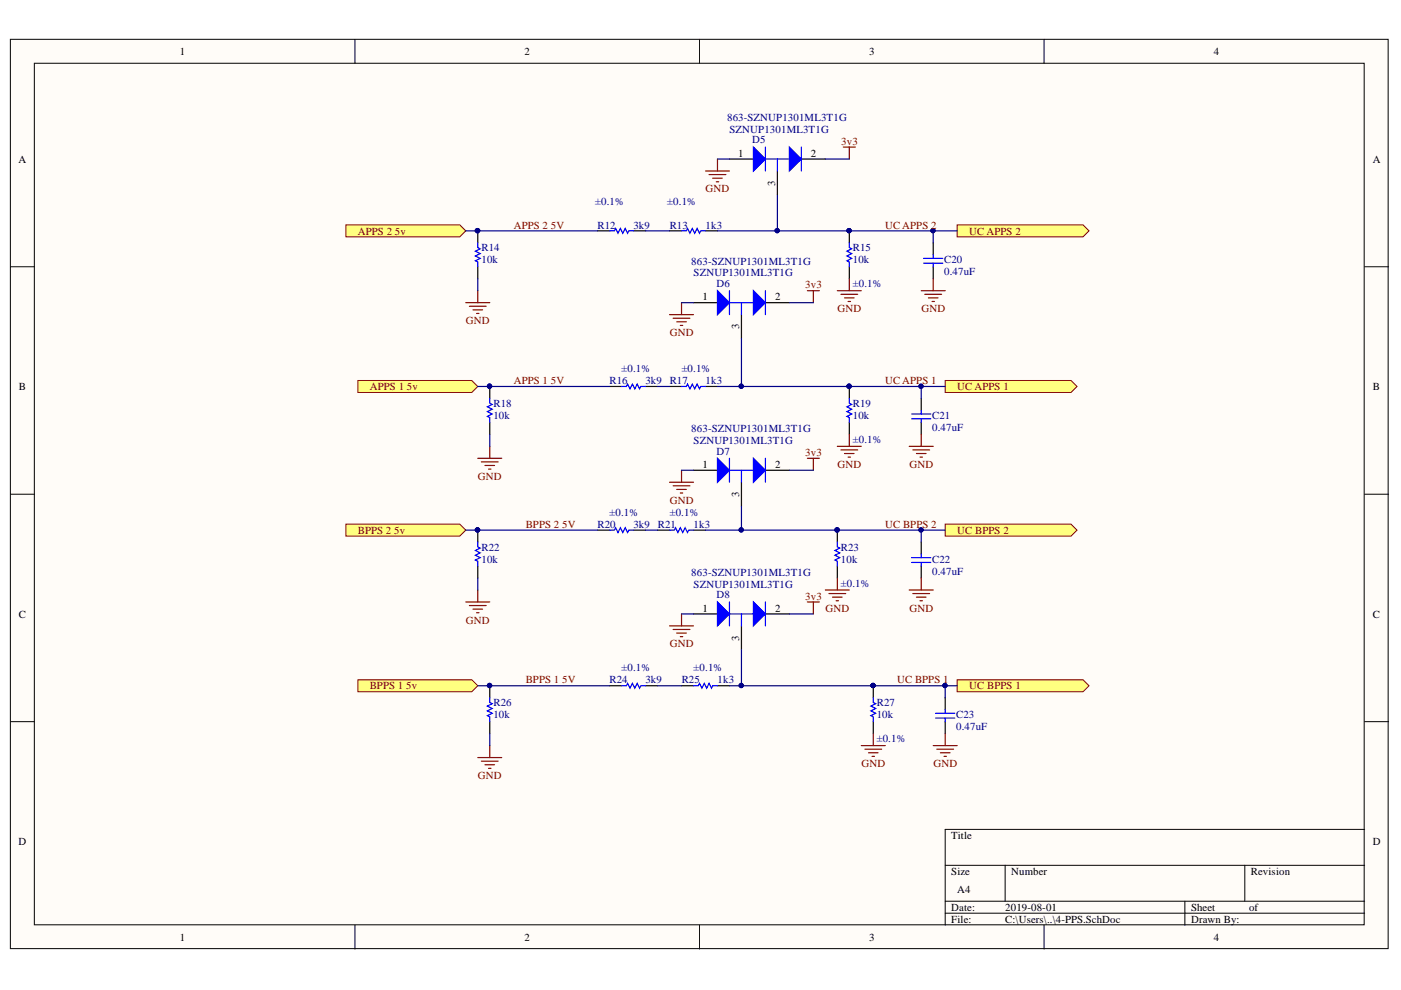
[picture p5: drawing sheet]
<svg xmlns="http://www.w3.org/2000/svg" width="297mm" height="210mm" viewBox="0 0 297 210" stroke-linecap="round" stroke-linejoin="round" font-family="sans-serif">
<defs><g id="words">
<g font-size="2.3">
<text x="38.1" y="11.6">1</text>
<text x="111.2" y="11.6">2</text>
<text x="184.3" y="11.6">3</text>
<text x="257.3" y="11.6">4</text>
<text x="3.9" y="34.5">A</text>
<text x="156.5" y="33.2">1</text>
<text x="171.9" y="33.2">2</text>
<text x="291.1" y="34.5">A</text>
<text x="164.3" y="39.4" transform="rotate(-90 164.3 39.4)">3</text>
<text x="148.9" y="63.7">1</text>
<text x="164.3" y="63.7">2</text>
<text x="156.7" y="69.9" transform="rotate(-90 156.7 69.9)">3</text>
<text x="4" y="82.7">B</text>
<text x="291.1" y="82.7">B</text>
<text x="148.9" y="99.2">1</text>
<text x="164.3" y="99.2">2</text>
<text x="156.7" y="105.4" transform="rotate(-90 156.7 105.4)">3</text>
<text x="4" y="130.9">C</text>
<text x="148.9" y="129.7">1</text>
<text x="164.3" y="129.7">2</text>
<text x="291.1" y="130.9">C</text>
<text x="156.7" y="135.8" transform="rotate(-90 156.7 135.8)">3</text>
<text x="3.9" y="179.2">D</text>
<text x="201.7" y="177.9">Title</text>
<text x="291.1" y="179.2">D</text>
<text x="201.7" y="185.5">Size</text>
<text x="214.4" y="185.5">Number</text>
<text x="265.2" y="185.5">Revision</text>
<text x="203" y="189.3">A4</text>
<text x="201.7" y="193.1">Date:</text>
<text x="201.7" y="195.7">File:</text>
<text x="213.1" y="193.1">2019-08-01</text>
<text x="213.1" y="195.7">C:\Users\..\4-PPS.SchDoc</text>
<text x="252.5" y="193.1">Sheet</text>
<text x="252.5" y="195.7">Drawn By:</text>
<text x="264.8" y="193.1">of</text>
<text x="38.1" y="199.5">1</text>
<text x="111.2" y="199.5">2</text>
<text x="184.3" y="199.5">3</text>
<text x="257.3" y="199.5">4</text>
</g>
<g font-size="2.3" fill="#000080">
<text x="154.2" y="25.6">863-SZNUP1301ML3T1G</text>
<text x="154.7" y="28.1">SZNUP1301ML3T1G</text>
<text x="159.5" y="30.4">D5</text>
<text x="126.2" y="43.4">±0.1%</text>
<text x="141.5" y="43.4">±0.1%</text>
<text x="102.1" y="53.3">R14</text>
<text x="126.7" y="48.5">R12</text>
<text x="134.3" y="48.5">3k9</text>
<text x="142" y="48.5">R13</text>
<text x="149.6" y="48.5">1k3</text>
<text x="180.8" y="53.3">R15</text>
<text x="102.1" y="55.8">10k</text>
<text x="146.6" y="56.1">863-SZNUP1301ML3T1G</text>
<text x="147.1" y="58.6">SZNUP1301ML3T1G</text>
<text x="180.8" y="55.8">10k</text>
<text x="200.2" y="58.4">0.47uF</text>
<text x="200.2" y="55.8">C20</text>
<text x="151.9" y="60.9">D6</text>
<text x="180.8" y="60.9">±0.1%</text>
<text x="129.2" y="81.4">R16</text>
<text x="131.8" y="78.9">±0.1%</text>
<text x="136.8" y="81.4">3k9</text>
<text x="142" y="81.4">R17</text>
<text x="144.5" y="78.9">±0.1%</text>
<text x="149.6" y="81.4">1k3</text>
<text x="104.6" y="88.8">10k</text>
<text x="104.6" y="86.2">R18</text>
<text x="180.8" y="88.8">10k</text>
<text x="180.8" y="86.2">R19</text>
<text x="197.6" y="88.8">C21</text>
<text x="146.6" y="91.6">863-SZNUP1301ML3T1G</text>
<text x="147.1" y="94.1">SZNUP1301ML3T1G</text>
<text x="180.8" y="93.9">±0.1%</text>
<text x="197.6" y="91.3">0.47uF</text>
<text x="151.9" y="96.4">D7</text>
<text x="126.7" y="111.9">R20</text>
<text x="129.2" y="109.4">±0.1%</text>
<text x="134.3" y="111.9">3k9</text>
<text x="139.5" y="111.9">R21</text>
<text x="142" y="109.4">±0.1%</text>
<text x="147.1" y="111.9">1k3</text>
<text x="102.1" y="119.3">10k</text>
<text x="102.1" y="116.7">R22</text>
<text x="178.3" y="119.3">10k</text>
<text x="178.3" y="116.7">R23</text>
<text x="197.6" y="119.3">C22</text>
<text x="146.6" y="122.1">863-SZNUP1301ML3T1G</text>
<text x="147.1" y="124.6">SZNUP1301ML3T1G</text>
<text x="178.3" y="124.4">±0.1%</text>
<text x="197.6" y="121.8">0.47uF</text>
<text x="151.9" y="126.9">D8</text>
<text x="131.8" y="142.3">±0.1%</text>
<text x="147.1" y="142.3">±0.1%</text>
<text x="104.6" y="149.7">R26</text>
<text x="129.2" y="144.9">R24</text>
<text x="136.8" y="144.9">3k9</text>
<text x="144.5" y="144.9">R25</text>
<text x="152.1" y="144.9">1k3</text>
<text x="185.9" y="149.7">R27</text>
<text x="104.6" y="152.2">10k</text>
<text x="185.9" y="152.2">10k</text>
<text x="202.7" y="154.8">0.47uF</text>
<text x="202.7" y="152.2">C23</text>
<text x="185.9" y="157.3">±0.1%</text>
</g>
<g font-size="2.3" fill="#800000">
<text x="178.4" y="30.7">3v3</text>
<text x="149.6" y="40.8">GND</text>
<text x="75.9" y="49.8">APPS 2</text>
<text x="83.7" y="49.8">5v</text>
<text x="108.9" y="48.5">APPS 2</text>
<text x="116.8" y="48.5">5V</text>
<text x="187.7" y="48.5">UC APPS 2</text>
<text x="205.5" y="49.8">UC APPS 2</text>
<text x="170.7" y="61.2">3v3</text>
<text x="98.8" y="68.8">GND</text>
<text x="142" y="71.3">GND</text>
<text x="177.6" y="66.2">GND</text>
<text x="195.4" y="66.2">GND</text>
<text x="78.4" y="82.7">APPS 1</text>
<text x="86.3" y="82.7">5v</text>
<text x="108.9" y="81.4">APPS 1</text>
<text x="116.8" y="81.4">5V</text>
<text x="187.7" y="81.4">UC APPS 1</text>
<text x="203" y="82.7">UC APPS 1</text>
<text x="101.3" y="101.7">GND</text>
<text x="170.7" y="96.6">3v3</text>
<text x="177.6" y="99.2">GND</text>
<text x="192.8" y="99.2">GND</text>
<text x="142" y="106.9">GND</text>
<text x="75.9" y="113.2">BPPS 2</text>
<text x="83.6" y="113.2">5v</text>
<text x="111.5" y="111.9">BPPS 2</text>
<text x="119.2" y="111.9">5V</text>
<text x="187.7" y="111.9">UC BPPS 2</text>
<text x="203" y="113.2">UC BPPS 2</text>
<text x="170.7" y="127.1">3v3</text>
<text x="175.1" y="129.7">GND</text>
<text x="192.8" y="129.7">GND</text>
<text x="98.8" y="132.2">GND</text>
<text x="142" y="137.3">GND</text>
<text x="78.4" y="146.1">BPPS 1</text>
<text x="86.1" y="146.1">5v</text>
<text x="111.5" y="144.9">BPPS 1</text>
<text x="119.2" y="144.9">5V</text>
<text x="190.2" y="144.9">UC BPPS 1</text>
<text x="205.5" y="146.1">UC BPPS 1</text>
<text x="101.3" y="165.2">GND</text>
<text x="182.7" y="162.6">GND</text>
<text x="197.9" y="162.6">GND</text>
</g>
</g></defs>
<g fill="#fffcf8" stroke="#000" stroke-width=".21">
<path d="M2.2 8.3h292.1v192.8h-292.1z"/>
<path d="M7.3 13.4h281.9v182.7h-281.9z"/>
</g>
<g fill="none" stroke="#000" stroke-width=".21">
<path d="M75.3 8.3v5.1M148.3 8.3v5.1M221.4 8.3v5.1M2.2 56.6h5.1M289.3 56.6h5.1M2.2 104.8h5.1M289.3 104.8h5.1M2.2 153h5.1M289.3 153h5.1M289.3 175.9h-88.9v20.3M75.3 196.2v5M148.3 196.2v5"/>
<path d="M200.4 183.5h88.9M200.4 191.1h88.9M200.4 193.6h88.9M213.1 183.5v7.6M221.4 196.2v5M251.2 191.1v5.1M263.9 183.5v7.6"/>
</g>
<g fill="#ffff80" stroke="#800000" stroke-width=".21">
<path d="M75.9 80.7h24.1l1.3 1.2-1.3 1.3h-24.1z" fill-rule="evenodd"/>
<path d="M73.3 47.7h24.2l1.3 1.2-1.3 1.3h-24.2z" fill-rule="evenodd"/>
</g>
<path d="M178.8 31.2h2.5M180.1 31.2v2.5M98.8 64.2h5M99.5 64.9h3.6M100.3 65.7h2M101 66.5h.6M101.3 61.6v2.6" fill="none" stroke="#800000" stroke-width=".25"/>
<path d="M200.4 80.7h26.7l1.2 1.2-1.2 1.3h-26.7z" fill-rule="evenodd" fill="#ffff80" stroke="#800000" stroke-width=".21"/>
<path d="M101.3 97.2h5.1M102.1 97.9h3.5M102.8 98.7h2.1M103.6 99.5h.5M103.8 94.6v2.6" fill="none" stroke="#800000" stroke-width=".25"/>
<g fill="#ffff80" stroke="#800000" stroke-width=".21">
<path d="M202.9 47.7h26.7l1.3 1.2-1.3 1.3h-26.7z" fill-rule="evenodd"/>
<path d="M75.9 144.1h24.1l1.3 1.3-1.3 1.3h-24.1z" fill-rule="evenodd"/>
<path d="M73.3 111.1h24.2l1.3 1.3-1.3 1.3h-24.2z" fill-rule="evenodd"/>
</g>
<path d="M98.8 127.6h5M99.5 128.4h3.6M100.3 129.2h2M101 129.9h.6M101.3 125.1v2.5" fill="none" stroke="#800000" stroke-width=".25"/>
<path d="M202.9 144.1h26.7l1.3 1.3-1.3 1.3h-26.7z" fill-rule="evenodd" fill="#ffff80" stroke="#800000" stroke-width=".21"/>
<path d="M103.8 158.1v2.5M101.3 160.6h5.1M102.1 161.4h3.5M102.8 162.1h2.1M103.6 162.9h.5" fill="none" stroke="#800000" stroke-width=".25"/>
<path d="M200.4 111.1h26.7l1.2 1.3-1.2 1.3h-26.7z" fill-rule="evenodd" fill="#ffff80" stroke="#800000" stroke-width=".21"/>
<g fill="none" stroke="#000" stroke-width=".25">
<path d="M154.7 33.7h5M164.8 36.3v5M169.9 33.7h5.1M101.3 48.9v2.6M101.3 56.6v2.5M126.7 48.9h2.5M134.3 48.9h2.6M142 48.9h2.5M149.6 48.9h2.5M180.1 48.9v2.6M180.1 56.6v2.5M197.9 51.5v2.5"/>
<path d="M197.9 56.6v2.5M103.8 81.9v2.6M103.8 89.6v2.5M129.2 81.9h2.6M136.9 81.9h2.5M142 81.9h2.5M149.6 81.9h2.5M180.1 81.9v2.6M180.1 89.6v2.5M195.3 84.5v2.5M195.3 89.6v2.5M101.3 112.4v2.5"/>
<path d="M126.7 112.4h2.5M134.3 112.4h2.6M139.4 112.4h2.6M147 112.4h2.6M177.5 112.4v2.5M195.3 114.9v2.6M101.3 120v2.6M177.5 120v2.6M195.3 120v2.6M103.8 145.4v2.5M103.8 153v2.5M129.2 145.4h2.6"/>
<path d="M136.9 145.4h2.5M144.5 145.4h2.5M152.1 145.4h2.6M185.2 145.4v2.5M185.2 153v2.5M200.4 147.9v2.6M200.4 153v2.5"/>
</g>
<g fill="#000080" stroke="#000080" stroke-width=".21">
<circle cx="101.2" cy="48.9" r=".46"/>
<circle cx="103.8" cy="81.9" r=".46"/>
<circle cx="101.2" cy="112.3" r=".46"/>
<circle cx="103.8" cy="145.3" r=".46"/>
<circle cx="180" cy="48.9" r=".46"/>
<circle cx="180" cy="81.9" r=".46"/>
<circle cx="177.5" cy="112.3" r=".46"/>
<circle cx="185.1" cy="145.3" r=".46"/>
</g>
<g fill="none" stroke="#00f" stroke-width=".25">
<path d="M101.3 51.5v1l.5 .3-1 .5 1 .5-1 .5 1 .5-1 .5 .5 .2v1.1M129.2 48.9h1.1l.2-.5 .5 1.1 .5-1.1 .5 1.1 .6-1.1 .5 1.1 .2-.6h1M144.5 48.9h1l.3-.5 .5 1.1 .5-1.1 .5 1.1 .5-1.1 .5 1.1 .3-.6h1M180.1 51.5v1l.5 .3-1 .5 1 .5-1 .5 1 .5-1 .5 .5 .2v1.1M195.8 54.8h4.1M195.8 55.8h4.1M197.9 54v.8M197.9 55.8v.8M103.8 84.5v1l.5 .2-1 .6 1 .5-1 .5 1 .5-1 .5 .5 .2v1.1M131.8 81.9h1l.3-.5 .5 1 .5-1 .5 1 .5-1 .5 1 .3-.5h1M144.5 81.9h1l.3-.5 .5 1 .5-1 .5 1 .5-1 .5 1 .3-.5h1M180.1 84.5v1l.5 .2-1 .6 1 .5-1 .5 1 .5-1 .5 .5 .2v1.1"/>
<path d="M193.3 87.8h4M193.3 88.8h4M195.3 87v.8M195.3 88.8v.8M101.3 114.9v1.1l.5 .2-1 .5 1 .5-1 .5 1 .5-1 .5 .5 .3v1M129.2 112.4h1.1l.2-.5 .5 1 .5-1 .5 1 .6-1 .5 1 .2-.5h1M142 112.4h1l.2-.5 .5 1 .5-1 .6 1 .5-1 .5 1 .2-.5h1M177.5 114.9v1.1l.5 .2-1 .5 1 .5-1 .5 1 .5-1 .5 .5 .3v1M193.3 118.2h4M193.3 119.3h4M195.3 117.5v.7M195.3 119.3v.7"/>
<path d="M103.8 147.9v1l.5 .3-1 .5 1 .5-1 .5 1 .5-1 .5 .5 .3v1M131.8 145.4h1l.3-.5 .5 1 .5-1 .5 1 .5-1 .5 1 .3-.5h1M147 145.4h1.1l.2-.5 .5 1 .5-1 .5 1 .5-1 .5 1 .3-.5h1M185.2 147.9v1l.5 .3-1.1 .5 1.1 .5-1.1 .5 1.1 .5-1.1 .5 .6 .3v1M198.4 151.2h4M198.4 152.2h4M200.4 150.5v.7M200.4 152.2v.8"/>
</g>
<path d="M167.4 31.2l2.5 2.5-2.5 2.6z" fill="#00f"/>
<path d="M167.4 31.2l2.5 2.5-2.5 2.6z" fill="none" stroke="#00f" stroke-width=".25"/>
<path d="M159.7 31.2l2.6 2.5-2.6 2.6z" fill="#00f"/>
<path d="M159.7 31.2l2.6 2.5-2.6 2.6zM162.3 31.2v5.1M162.3 33.7h5.1M164.8 33.7v2.6M169.9 31.2v5.1" fill="none" stroke="#00f" stroke-width=".25"/>
<g fill="none" stroke="#800000" stroke-width=".25">
<path d="M149.6 36.3h5.1M150.3 37h3.6M151.1 37.8h2M151.9 38.5h.5M152.1 33.7v2.6M180.1 59.1v2.5M197.9 59.1v2.5M171.2 61.6h2.5M172.4 61.6v2.6M177.5 61.6h5.1M178.3 62.4h3.5M179.1 63.2h2"/>
<path d="M179.8 63.9h.5M195.3 61.6h5.1M196.1 62.4h3.5M196.8 63.2h2.1M197.6 63.9h.5"/>
</g>
<path d="M147 64.2h5.1M157.2 66.7v5.1M162.3 64.2h5.1" fill="none" stroke="#000" stroke-width=".25"/>
<path d="M159.7 61.6l2.6 2.6-2.6 2.5z" fill="#00f"/>
<path d="M159.7 61.6l2.6 2.6-2.6 2.5z" fill="none" stroke="#00f" stroke-width=".25"/>
<path d="M152.1 61.6l2.6 2.6-2.6 2.5z" fill="#00f"/>
<path d="M152.1 61.6l2.6 2.6-2.6 2.5zM154.7 61.6v5.1M154.7 64.2h5M157.2 64.2v2.5M162.3 61.6v5.1" fill="none" stroke="#00f" stroke-width=".25"/>
<path d="M142 66.7h5M142.7 67.5h3.6M143.5 68.2h2M144.2 69h.6M144.5 64.2v2.5M171.2 97.2h2.5M172.4 97.2v2.5" fill="none" stroke="#800000" stroke-width=".25"/>
<path d="M147 99.7h5.1M162.3 99.7h5.1M157.2 102.2v5.1" fill="none" stroke="#000" stroke-width=".25"/>
<path d="M159.7 97.2l2.6 2.5-2.6 2.5z" fill="#00f"/>
<path d="M159.7 97.2l2.6 2.5-2.6 2.5z" fill="none" stroke="#00f" stroke-width=".25"/>
<path d="M152.1 97.2l2.6 2.5-2.6 2.5z" fill="#00f"/>
<path d="M152.1 97.2l2.6 2.5-2.6 2.5zM154.7 97.2v5M154.7 99.7h5M157.2 99.7v2.5M162.3 97.2v5" fill="none" stroke="#00f" stroke-width=".25"/>
<path d="M144.5 99.7v2.5M142 102.2h5M142.7 103h3.6M143.5 103.8h2M144.2 104.5h.6M171.2 127.6h2.5M172.4 127.6v2.6" fill="none" stroke="#800000" stroke-width=".25"/>
<path d="M147 130.2h5.1M157.2 132.7v5.1M162.3 130.2h5.1" fill="none" stroke="#000" stroke-width=".25"/>
<path d="M159.7 127.6l2.6 2.6-2.6 2.5z" fill="#00f"/>
<path d="M159.7 127.6l2.6 2.6-2.6 2.5z" fill="none" stroke="#00f" stroke-width=".25"/>
<path d="M152.1 127.6l2.6 2.6-2.6 2.5z" fill="#00f"/>
<path d="M152.1 127.6l2.6 2.6-2.6 2.5zM154.7 127.6v5.1M154.7 130.2h5M157.2 130.2v2.5M162.3 127.6v5.1" fill="none" stroke="#00f" stroke-width=".25"/>
<g fill="none" stroke="#800000" stroke-width=".25">
<path d="M177.5 94.6h5.1M178.3 95.4h3.5M179.1 96.2h2M179.8 96.9h.5M180.1 92.1v2.5M192.8 94.6h5.1M193.5 95.4h3.6M194.3 96.2h2M195.1 96.9h.5M195.3 92.1v2.5M142 132.7h5M142.7 133.5h3.6"/>
<path d="M143.5 134.2h2M144.2 135h.6M144.5 130.2v2.5M175 125.1h5.1M175.8 125.9h3.5M176.5 126.6h2M177.3 127.4h.5M177.5 122.6v2.5M192.8 125.1h5.1M193.5 125.9h3.6M194.3 126.6h2M195.1 127.4h.5"/>
<path d="M195.3 122.6v2.5M182.6 158.1h5.1M183.4 158.8h3.5M184.1 159.6h2.1M185.2 155.5v2.6M197.9 158.1h5M198.6 158.8h3.6M199.4 159.6h2M200.4 155.5v2.6M184.9 160.4h.5M200.1 160.4h.6"/>
</g>
<g fill="none" stroke="#000080" stroke-width=".25">
<path d="M152.1 33.7h2.6M175 33.7h5.1M98.8 48.9h27.9M101.3 59.1v2.5M136.9 48.9h5.1M152.1 48.9h50.8M164.8 41.3v7.6M197.9 48.9v2.6M144.5 64.2h2.5M157.2 71.8v10.1M167.4 64.2h5M101.3 81.9h27.9"/>
<path d="M103.8 92.1v2.5M139.4 81.9h2.6M144.5 99.7h2.5M152.1 81.9h48.3M167.4 99.7h5M195.3 81.9v2.6M98.8 112.4h27.9M136.9 112.4h2.5M149.6 112.4h50.8M157.2 107.3v5.1M195.3 112.4v2.5M101.3 122.6v2.5"/>
<path d="M144.5 130.2h2.5M157.2 137.8v7.6h45.7M167.4 130.2h5M101.3 145.4h27.9M103.8 155.5v2.6M139.4 145.4h5.1M154.7 145.4h2.5M200.4 145.4v2.5"/>
</g>
<g fill="#000080" stroke="#000080" stroke-width=".21">
<circle cx="101.2" cy="48.9" r=".46"/>
<circle cx="103.8" cy="81.9" r=".46"/>
<circle cx="101.2" cy="112.3" r=".46"/>
<circle cx="103.8" cy="145.3" r=".46"/>
<circle cx="164.8" cy="48.9" r=".46"/>
<circle cx="180" cy="48.9" r=".46"/>
<circle cx="197.8" cy="48.9" r=".46"/>
<circle cx="195.3" cy="81.9" r=".46"/>
<circle cx="157.2" cy="112.3" r=".46"/>
<circle cx="177.5" cy="112.3" r=".46"/>
<circle cx="195.3" cy="112.3" r=".46"/>
<circle cx="200.3" cy="145.3" r=".46"/>
<circle cx="157.2" cy="81.9" r=".46"/>
<circle cx="180" cy="81.9" r=".46"/>
<circle cx="157.2" cy="145.3" r=".46"/>
<circle cx="185.1" cy="145.3" r=".46"/>
</g>
<use href="#words"/>
</svg>
